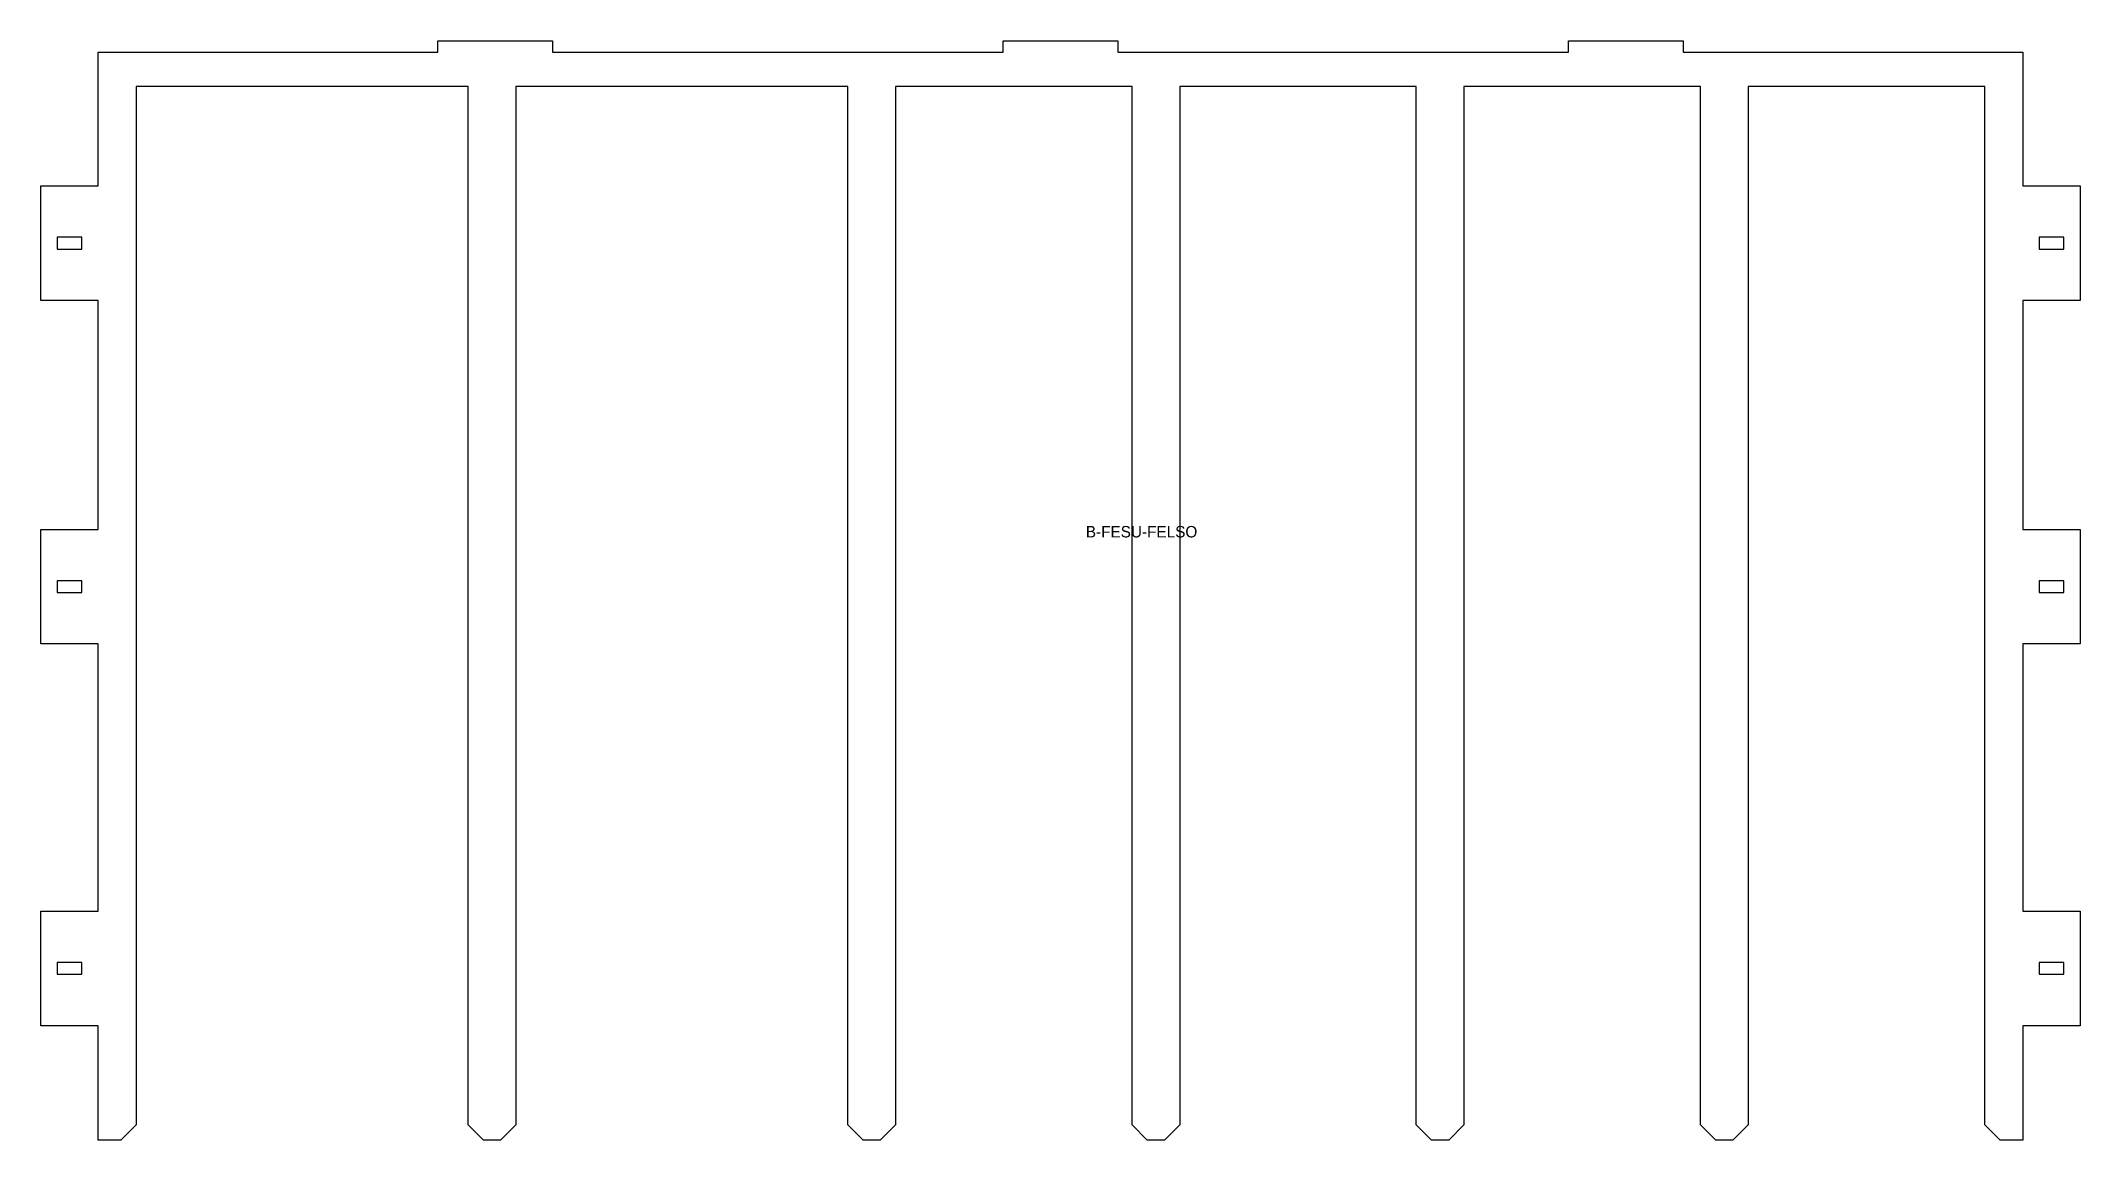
# Model space of a CAD drawing. Header units: millimetres. Extents: x 0 to 1069, y 0 to 576.
import ezdxf
from ezdxf.enums import TextEntityAlignment as Align

# ---------------------------------------------------------------- set-up
doc = ezdxf.new("R2010")
doc.units = ezdxf.units.MM
doc.layers.add('JELOLES', color=5, linetype='Continuous')
doc.layers.add('VAGAS', color=1, linetype='Continuous')

msp = doc.modelspace()

# ---------------------------------------------------------------- linework, layer by layer
at = {"layer": 'VAGAS'}
for points in [[(30, 260), (0, 260), (0, 320), (30, 320), (30, 440), (0, 440), (0, 500), (30, 500), (30, 570), (208.2, 570), (208.2, 576), (268.2, 576), (268.2, 570), (504.5, 570), (504.5, 576), (564.5, 576), (564.5, 570), (800.8, 570), (800.8, 576), (860.8, 576), (860.8, 570), (1039, 570), (1039, 500), (1069, 500), (1069, 440), (1039, 440), (1039, 320), (1069, 320), (1069, 260), (1039, 260), (1039, 120), (1069, 120), (1069, 60), (1039, 60), (1039, 0), (1027, 0), (1019, 8), (1019, 552), (895, 552), (895, 8), (887, 0), (878, 0), (870, 8), (870, 552), (746, 552), (746, 8), (738, 0), (729, 0), (721, 8), (721, 552), (597, 552), (597, 8), (589, 0), (580, 0), (572, 8), (572, 552), (448, 552), (448, 8), (440, 0), (431, 0), (423, 8), (423, 552), (249, 552), (249, 8), (241, 0), (232, 0), (224, 8), (224, 552), (50, 552), (50, 8), (42, 0), (30, 0), (30, 60), (0, 60), (0, 120), (30, 120)], [(21.5, 466.9), (21.5, 473.1), (8.5, 473.1), (8.5, 466.9)], [(1060.5, 466.9), (1060.5, 473.1), (1047.5, 473.1), (1047.5, 466.9)], [(21.5, 286.9), (21.5, 293.1), (8.5, 293.1), (8.5, 286.9)], [(1060.5, 286.9), (1060.5, 293.1), (1047.5, 293.1), (1047.5, 286.9)], [(21.5, 93.1), (8.5, 93.1), (8.5, 86.9), (21.5, 86.9)], [(1060.5, 93.1), (1047.5, 93.1), (1047.5, 86.9), (1060.5, 86.9)]]:
    msp.add_lwpolyline(points, close=True, dxfattribs=at)

# ---------------------------------------------------------------- texts
at = {"layer": 'JELOLES'}
msp.add_text('B-FESU-FELSO', height=6, dxfattribs=at).set_placement((577, 318.8), align=Align.MIDDLE_CENTER)

doc.saveas('drawing.dxf')
